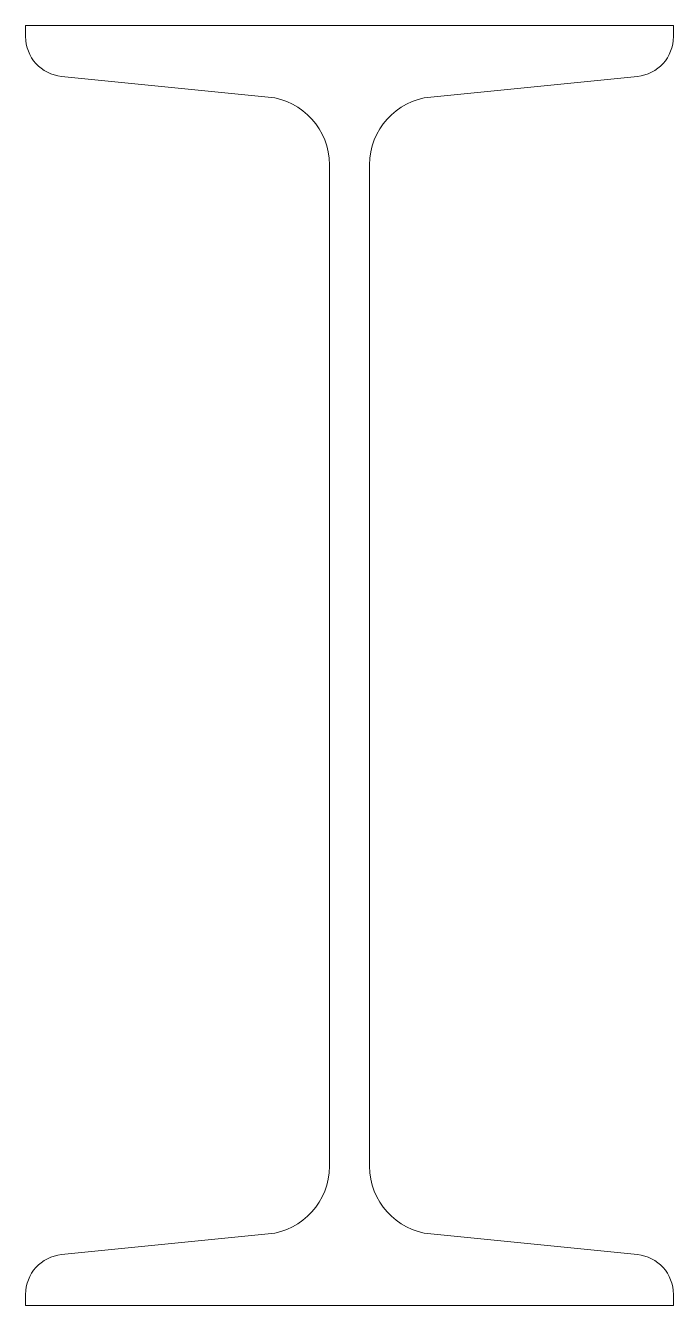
# Model space of a CAD drawing. Header units: millimetres. Extents: x -41 to 41, y 0 to 160.
import ezdxf

# ---------------------------------------------------------------- set-up
doc = ezdxf.new("R2010")
doc.units = ezdxf.units.MM
doc.header["$LTSCALE"] = 0.5
doc.layers.get('0').update_dxf_attribs({"color": 9, "lineweight": 15})

msp = doc.modelspace()

# ---------------------------------------------------------------- linework, layer by layer
at = {"ltscale": 0.5}
msp.add_lwpolyline([(-10.15, 151.07, -0.385314), (-2.5, 142.61), (-2.5, 17.39, -0.385314), (-10.15, 8.93), (-36, 6.35, 0.385314), (-40.5, 1.38), (-40.5, 0), (40.5, 0), (40.5, 1.38, 0.385314), (36, 6.35), (10.15, 8.93, -0.385314), (2.5, 17.39), (2.5, 142.61, -0.385314), (10.15, 151.07), (36, 153.65, 0.385314), (40.5, 158.62), (40.5, 160), (-40.5, 160), (-40.5, 158.62, 0.385314), (-36, 153.65)], format="xyb", close=True, dxfattribs=at)

doc.saveas('drawing.dxf')
